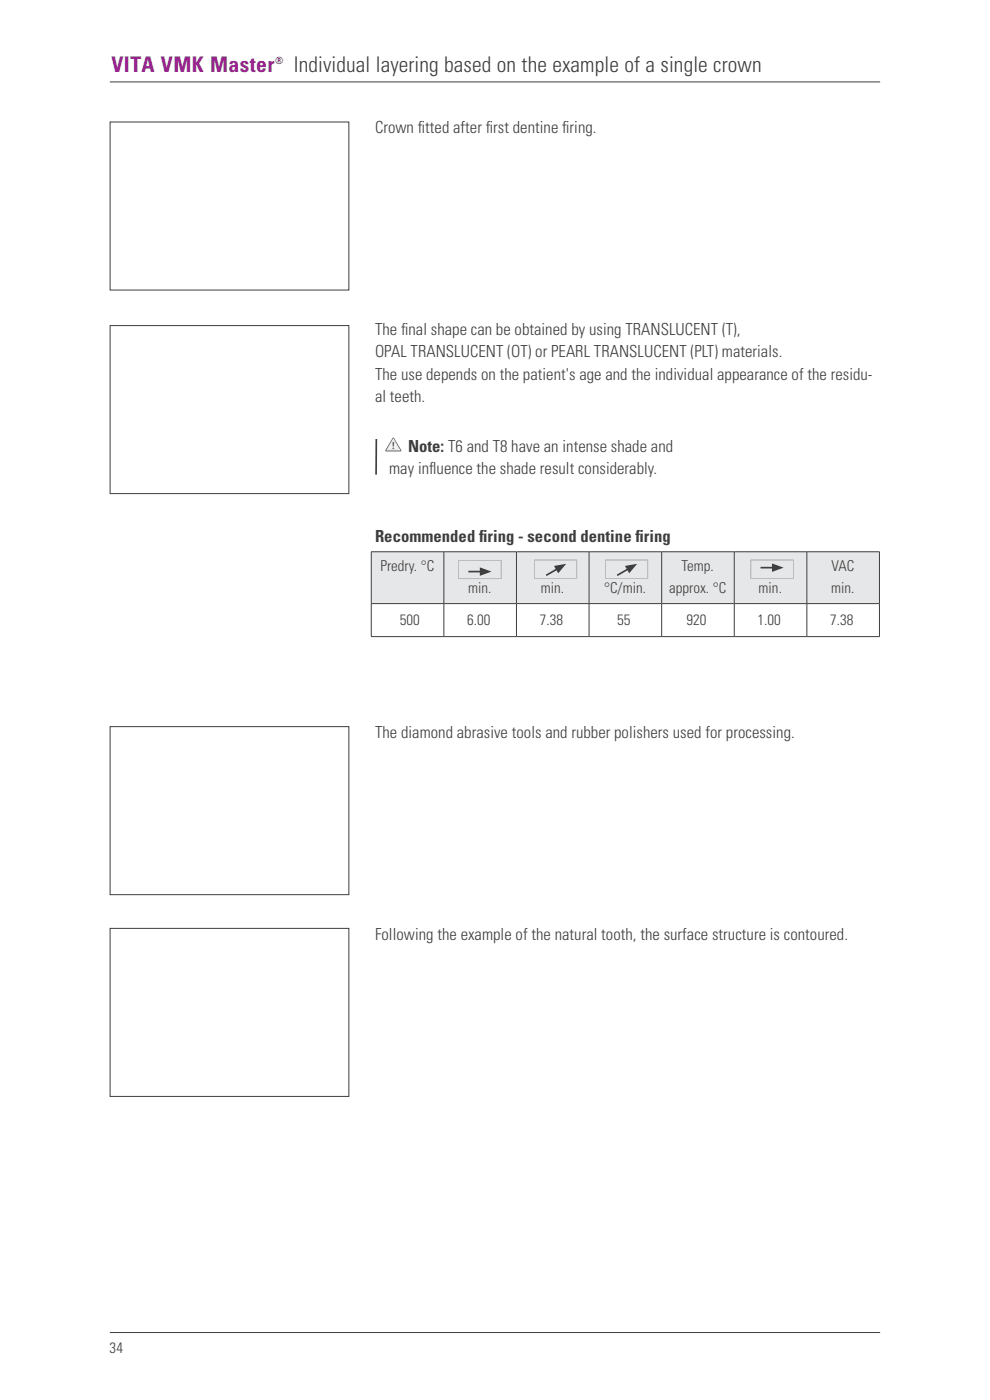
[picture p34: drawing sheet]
<svg xmlns="http://www.w3.org/2000/svg" width="210mm" height="297mm" viewBox="0 0 210 297" stroke-linecap="round" stroke-linejoin="round" font-family="sans-serif">
<defs><g id="words">
<text font-size="4.6" fill="#99248e" x="23.7" y="15.3">VITA VMK Master</text>
<text font-size="4.6" fill="#3e3e3f" x="62.4" y="15.2">Individual layering based on the example of a single crown</text>
<g font-size="3.5" fill="#3e3e3f">
<text x="79.6" y="28.1">Crown fi tted after fi rst dentine fi ring.</text>
<text x="79.6" y="71">The fi nal shape can be obtained by using TRANSLUCENT (T),</text>
<text x="79.6" y="75.8">OPAL TRANSLUCENT (OT) or PEARL TRANSLUCENT (PLT) materials.</text>
<text x="79.6" y="80.5">The use depends on the patient's age and the individual appearance of the residu-</text>
<text x="79.6" y="85.3">al teeth.</text>
<text x="86.6" y="95.9">Note: T6 and T8 have an intense shade and</text>
<text x="82.6" y="100.7">may infl uence the shade result considerably.</text>
<text x="79.6" y="114.9">Recommended f</text>
<text x="101.6" y="114.9">i ring - second dentine f</text>
<text x="134.8" y="114.9">i ring</text>
<text x="79.6" y="156.6">The diamond abrasive tools and rubber polishers used for processing.</text>
<text x="79.6" y="199.4">Following the example of the natural tooth, the surface structure is contoured.</text>
</g>
<g font-size="3.2" fill="#3e3e3f">
<text x="80.7" y="121.1">Predry. °C</text>
<text x="99.3" y="125.9">min.</text>
<text x="114.7" y="125.9">min.</text>
<text x="128.1" y="125.9">°C/min.</text>
<text x="141.9" y="125.9">approx. °C</text>
<text x="144.6" y="121.1">Temp.</text>
<text x="160.9" y="125.9">min.</text>
<text x="176.3" y="125.9">min.</text>
<text x="176.4" y="121.1">VAC</text>
<text x="84.8" y="132.6">500</text>
<text x="99.1" y="132.6">6.00</text>
<text x="114.5" y="132.6">7.38</text>
<text x="130.9" y="132.6">55</text>
<text x="145.6" y="132.6">920</text>
<text x="160.7" y="132.6">1.00</text>
<text x="176.1" y="132.6">7.38</text>
<text x="23.3" y="287">34</text>
</g>
<text font-size="2.1" fill="#99248e" x="58.4" y="13.5">®</text>
</g></defs>
<path d="M23.3 17.4h163.4M23.4 154.2h50.6v35.6h-50.6zM23.3 282.7h163.4" fill="none" stroke="#3e3e3f" stroke-width=".21"/>
<path d="M78.8 117.1h15.4v11h-15.4zM94.2 117.1h15.4v11h-15.4zM109.6 117.1h15.4v11h-15.4zM125 117.1h15.4v11h-15.4zM140.4 117.1h15.4v11h-15.4zM155.8 117.1h15.4v11h-15.4zM171.2 117.1h15.4v11h-15.4z" fill="#e6e7e9"/>
<g fill="none" stroke="#3e3e3f" stroke-width=".21">
<path d="M23.4 25.9h50.6v35.6h-50.6zM23.4 69.1h50.6v35.6h-50.6zM78.7 117.1h107.9M78.8 117.1v10.9M94.2 117.1v10.9M109.6 117.1v10.9M125 117.1v10.9M140.4 117.1v10.9M155.8 117.1v10.9M171.2 117.1v10.9M186.6 117.1v10.9M78.7 128.1h107.9"/>
<path d="M78.7 135.1h107.9M78.8 128.1v6.9M94.2 128.1v6.9M109.6 128.1v6.9M125 128.1v6.9M140.4 128.1v6.9M155.8 128.1v6.9M171.2 128.1v6.9M186.6 128.1v6.9M23.4 197h50.6v35.6h-50.6z"/>
</g>
<path d="M97.2 118.8v4h9.2v-4zM97.4 118.9h8.8v3.8h-8.8z" fill="#3e3e3f"/>
<path d="M97.2 118.8v4h9.2v-4zM97.4 118.9h8.8v3.8h-8.8z" fill="#e6e7e9"/>
<path d="M99.4 121.3h2.9" fill="none" stroke="#3e3e3f" stroke-width=".35"/>
<g fill="#3e3e3f">
<path d="M101.8 120.4l2.5 .9-2.5 .9z"/>
<path d="M113.3 118.8v4h9.1v-4zM113.4 118.9h8.9v3.7h-8.9z"/>
</g>
<path d="M113.3 118.8v4h9.1v-4zM113.4 118.9h8.9v3.7h-8.9z" fill="#e6e7e9"/>
<path d="M118.4 120.6l-2.5 1.5" fill="none" stroke="#3e3e3f" stroke-width=".35"/>
<g fill="#3e3e3f">
<path d="M117.5 120.1l2.6-.5-1.7 2z"/>
<path d="M128.4 118.8v4h9.1v-4zM128.5 118.9h8.9v3.7h-8.9z"/>
</g>
<path d="M128.4 118.8v4h9.1v-4zM128.5 118.9h8.9v3.7h-8.9z" fill="#e6e7e9"/>
<path d="M133.5 120.6l-2.6 1.5" fill="none" stroke="#3e3e3f" stroke-width=".35"/>
<g fill="#3e3e3f">
<path d="M132.6 120.1l2.6-.5-1.7 2z"/>
<path d="M159.2 118.8v4h9.1v-4zM159.3 118.9h8.9v3.7h-8.9z"/>
</g>
<path d="M159.2 118.8v4h9.1v-4zM159.3 118.9h8.9v3.7h-8.9z" fill="#e6e7e9"/>
<path d="M161.3 120.4h3" fill="none" stroke="#3e3e3f" stroke-width=".35"/>
<path d="M163.8 119.5l2.4 .9-2.4 .9z" fill="#3e3e3f"/>
<path d="M79.8 93.1v7.6" fill="none" stroke="#3e3e3f" stroke-width=".35"/>
<path d="M83.4 93.1l1.5 2.4h-2.9z" fill="#f2f3f4"/>
<path d="M83.2 95.1a.2 .2 0 0 0 .4 0 .2 .2 0 0 0-.4 0zM83.3 93.8v.8l.1 .2 .2-.8-.2-.3zM83.3 92.8l-1.5 2.7v.2h3.3v-.2l-1.5-2.6zM83.4 93.3l1.3 2.1h-2.5z" fill-rule="evenodd" fill="#6c6d70"/>
<path d="M83.4 93.2l1.3 2.3h-2.6z" fill="none" stroke="#f2f3f4" stroke-width=".21"/>
<use href="#words"/>
</svg>
